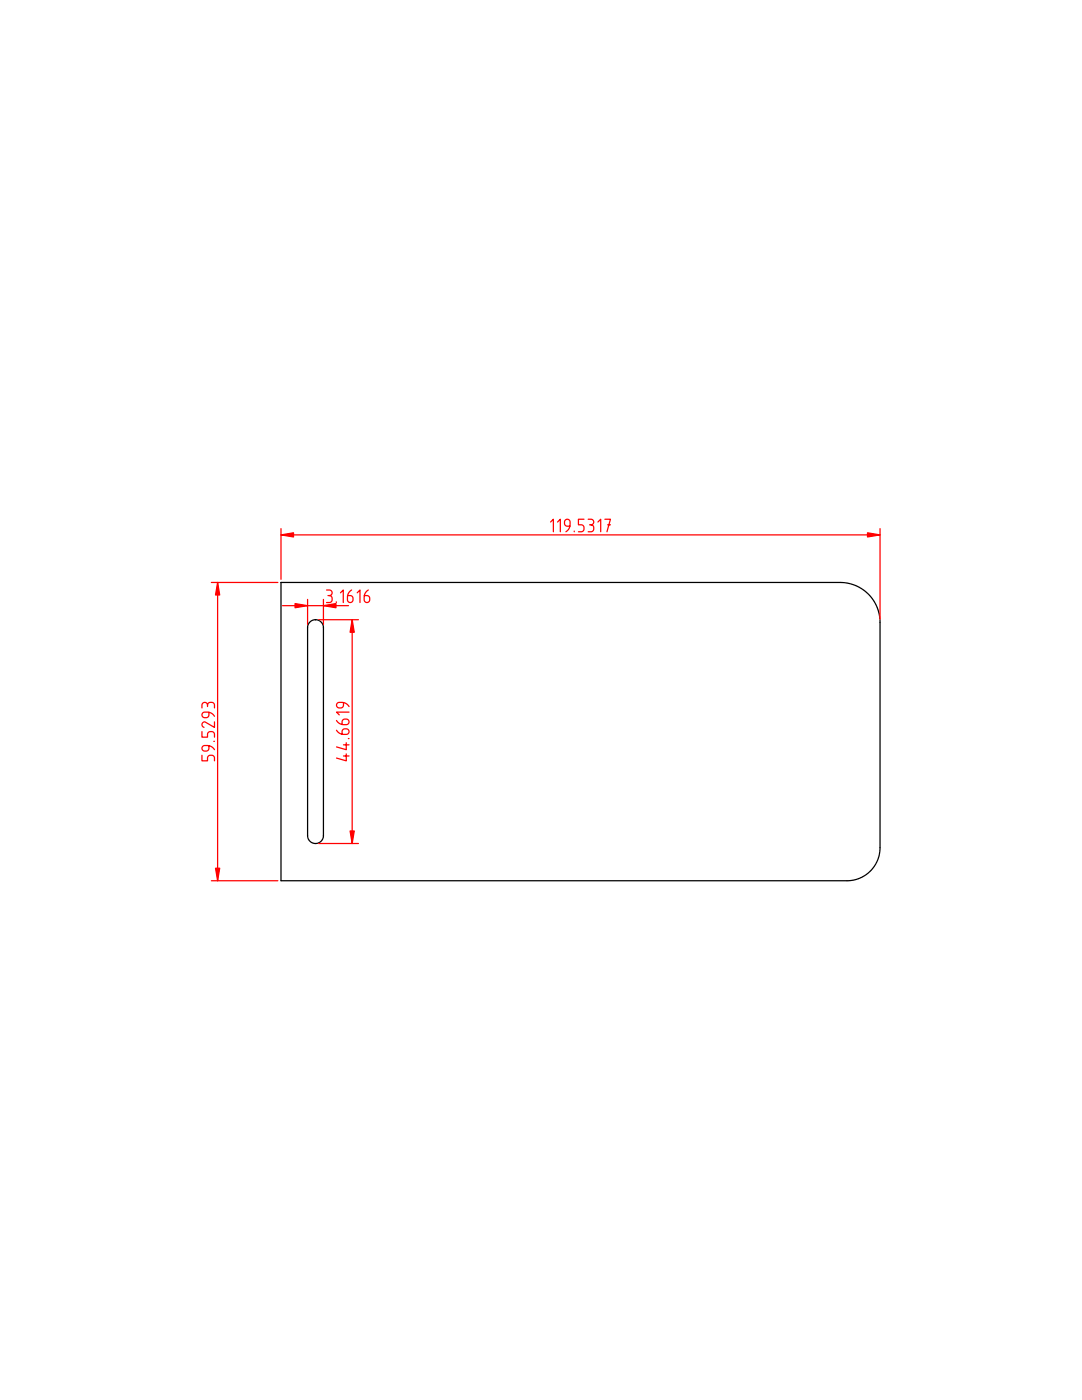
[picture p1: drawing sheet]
<svg xmlns="http://www.w3.org/2000/svg" width="216mm" height="279mm" viewBox="0 0 216 279" stroke-linecap="round" stroke-linejoin="round" font-family="sans-serif">
<path d="M56.1 116.2h.1M56.1 116.2h111.6l1.7 .2 1.6 .6 1.8 1.1 1.4 1.6 1 1.9 .4 2v45.7l-.2 1.3-.4 1.4-1 1.5-1.4 1.2-1.6 .8-1.8 .3h-113.1zM61.8 124.2l.8-.5 .9 .1 .8 .6 .2 .8v41.6l-.1 .6-.3 .5-.5 .3-.6 .1-.6-.1-.6-.3-.3-.5-.1-.6v-41.5l.1-.6zM63 123.7h.1" fill="none" stroke="#000" stroke-width=".25"/>
<path d="M56.1 106.7h119.5M109.9 104.2l.5-.6v2.5M111.3 104.2l.5-.6v2.5M113.7 105h-.5a.56 .56 0 0 1-.6-.5v-.3a.56 .56 0 0 1 .6-.6 .56 .56 0 0 1 .6 .6l-.2 1.2-.7 .7M114.6 106v.1M116.5 103.6h-1.1v1.1h.6a.56 .56 0 0 1 .5 .6v.3a.56 .56 0 0 1-.5 .5h-.6M117.4 103.6h.5a.56 .56 0 0 1 .6 .6 .56 .56 0 0 1-.6 .5 .56 .56 0 0 1 .6 .6v.3a.56 .56 0 0 1-.6 .5h-.5M117.6 104.7h.3M119.3 104.2l.6-.6v2.5M120.7 103.6h1.1l-.7 2.5M121.3 104.7h.5" fill="none" stroke="#f00" stroke-width=".25"/>
<path d="M56.1 106.7l2.5-.4v.9z" fill="#f00"/>
<path d="M56.1 106.7l2.5-.4v.9z" fill="#f00" stroke="#f00" stroke-width=".25"/>
<path d="M173.1 106.3l2.5 .4-2.5 .5z" fill="#f00"/>
<path d="M173.1 106.3l2.5 .4-2.5 .5z" fill="#f00" stroke="#f00" stroke-width=".25"/>
<path d="M56.1 105.5v10.1M65.2 117.7h.5a.56 .56 0 0 1 .6 .6 .56 .56 0 0 1-.6 .6 .56 .56 0 0 1 .6 .5v.3a.56 .56 0 0 1-.6 .5h-.5M65.4 118.9h.3M67.9 118.3l.6-.6v2.5M70.2 117.7l-.7 .8-.2 1.2a.56 .56 0 0 0 .6 .5 .56 .56 0 0 0 .5-.5v-.3a.56 .56 0 0 0-.5-.5h-.5M71.3 118.3l.5-.6v2.5M73.5 117.7l-.7 .8-.1 1.2a.56 .56 0 0 0 .5 .5 .56 .56 0 0 0 .6-.5v-.3a.56 .56 0 0 0-.6-.5h-.5M175.6 105.5v18.1M56.4 120.9h13.1M67.1 120.1v.1" fill="none" stroke="#f00" stroke-width=".25"/>
<path d="M58.9 120.5l2.5 .4-2.5 .4z" fill="#f00"/>
<path d="M58.9 120.5l2.5 .4-2.5 .4z" fill="#f00" stroke="#f00" stroke-width=".25"/>
<path d="M64.5 120.9l2.5-.4v.8z" fill="#f00"/>
<path d="M64.5 120.9l2.5-.4v.8z" fill="#f00" stroke="#f00" stroke-width=".25"/>
<path d="M43.4 116.2v59.6M61.4 119.6v5M64.5 119.6v5M40.3 150.7v1.1h1.1v-.5a.56 .56 0 0 1 .6-.6h.2a.56 .56 0 0 1 .6 .6v.5M40.3 146v1.1h1.1v-.5a.56 .56 0 0 1 .6-.6h.2a.56 .56 0 0 1 .6 .6v.5M40.3 141.3v-.6a.56 .56 0 0 1 .6-.5 .56 .56 0 0 1 .5 .5 .56 .56 0 0 1 .6-.5h.2a.56 .56 0 0 1 .6 .5v.6M41.4 140.7v.3M41.7 148.8v.5a.56 .56 0 0 1-.6 .6h-.2a.56 .56 0 0 1-.6-.6 .56 .56 0 0 1 .6-.5l1.2 .2 .7 .6M41.7 142.2v.5a.56 .56 0 0 1-.6 .5h-.2a.56 .56 0 0 1-.6-.5 .56 .56 0 0 1 .6-.6l1.2 .2 .7 .7M42.7 148h.1M42.8 144.1v1.1l-2.1-1.1a.56 .56 0 0 0-.4 .5 .56 .56 0 0 0 .4 .6" fill="none" stroke="#f00" stroke-width=".25"/>
<path d="M43.4 116.2l.4 2.5h-.8z" fill="#f00"/>
<path d="M43.4 116.2l.4 2.5h-.8z" fill="#f00" stroke="#f00" stroke-width=".25"/>
<path d="M43 173.3h.8l-.4 2.5z" fill="#f00"/>
<path d="M43 173.3h.8l-.4 2.5z" fill="#f00" stroke="#f00" stroke-width=".25"/>
<path d="M42.2 116.2h13.2M70.3 123.7v44.6M67.1 145.7l.8 .7 1.2 .2a.56 .56 0 0 0 .5-.6 .56 .56 0 0 0-.5-.5h-.3a.56 .56 0 0 0-.5 .5v.5M67.1 143.8l.8 .6 1.2 .2a.56 .56 0 0 0 .5-.5 .56 .56 0 0 0-.5-.6h-.3a.56 .56 0 0 0-.5 .6v.5M68.5 140.2v.5a.56 .56 0 0 1-.5 .6h-.3a.56 .56 0 0 1-.6-.6 .56 .56 0 0 1 .6-.5l1.2 .1 .7 .7M68.5 150.9h1.1M68.5 148.6h1.1M69.1 150.5v1.3l-2-.5M69.1 148.2v1.4l-2-.5M69.5 147.4h.1M69.6 142.1h-2.5l.6 .6M42.2 175.8h13.2" fill="none" stroke="#f00" stroke-width=".25"/>
<path d="M70.3 123.7l.4 2.5h-.8z" fill="#f00"/>
<path d="M70.3 123.7l.4 2.5h-.8z" fill="#f00" stroke="#f00" stroke-width=".25"/>
<path d="M69.9 165.8h.8l-.4 2.5z" fill="#f00"/>
<path d="M69.9 165.8h.8l-.4 2.5z" fill="#f00" stroke="#f00" stroke-width=".25"/>
<path d="M63.6 123.7h7.9M63.6 168.3h7.9" fill="none" stroke="#f00" stroke-width=".25"/>
</svg>
